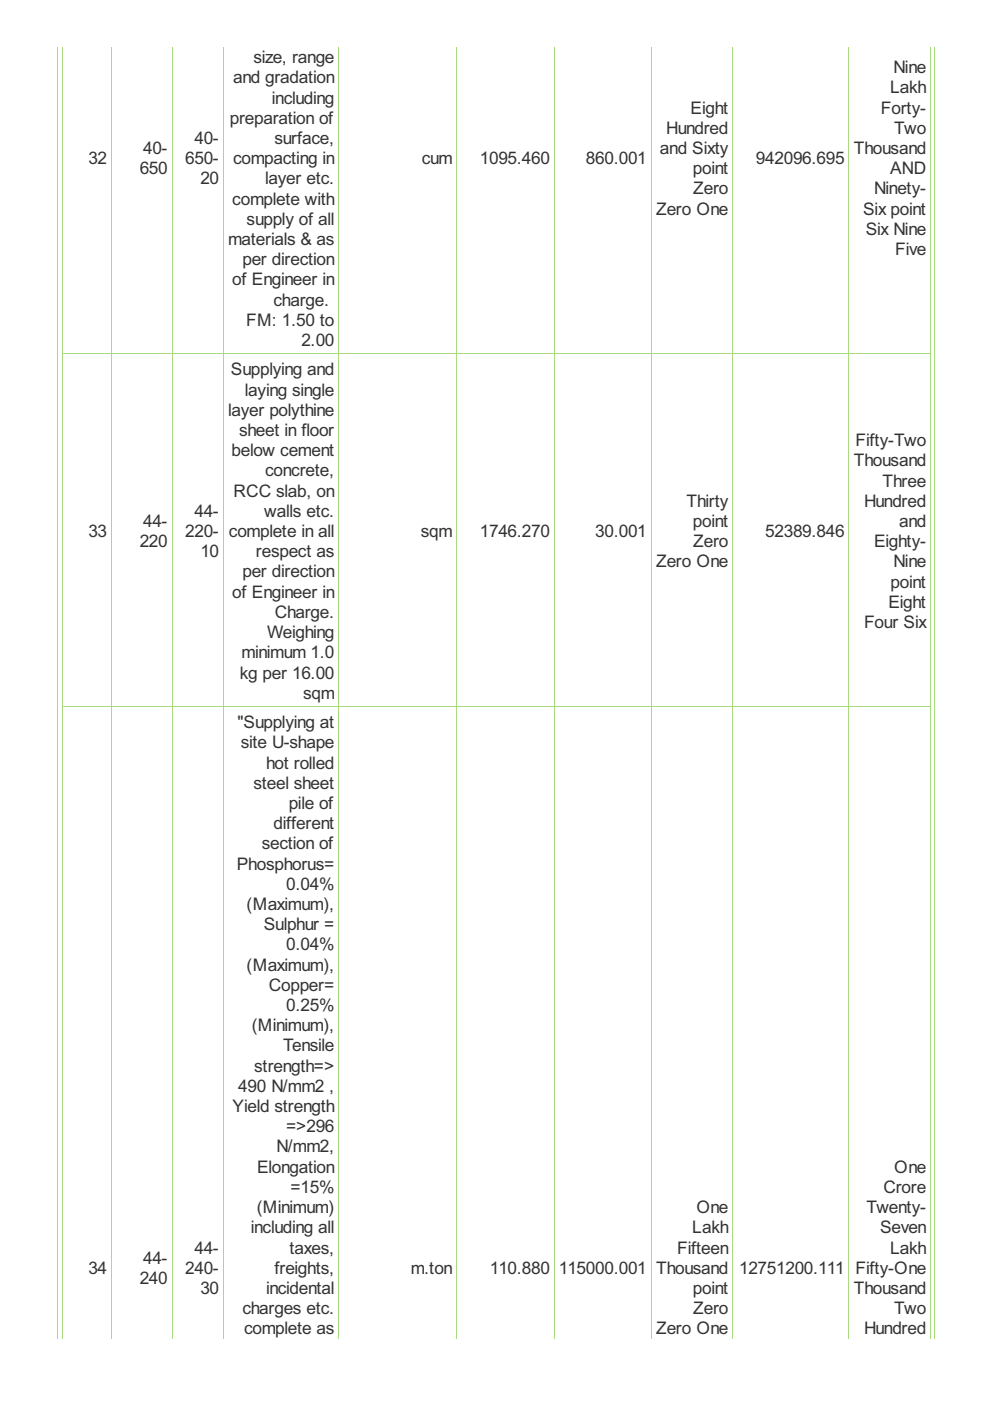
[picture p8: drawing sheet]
<svg xmlns="http://www.w3.org/2000/svg" width="210mm" height="297mm" viewBox="0 0 210 297" stroke-linecap="round" stroke-linejoin="round" font-family="sans-serif">
<defs><g id="words">
<g font-size="4.1" fill="#333">
<text x="49.4" y="17.7">and gradation</text>
<text x="53.7" y="13.4">size, range</text>
<text x="189.4" y="15.5">Nine</text>
<text x="57.6" y="21.9">including</text>
<text x="188.7" y="19.8">Lakh</text>
<text x="48.7" y="26.2">preparation of</text>
<text x="141.2" y="28.4">Hundred</text>
<text x="146.4" y="24.1">Eight</text>
<text x="186.8" y="24.1">Forty-</text>
<text x="189.6" y="28.4">Two</text>
<text x="18.7" y="34.8">32</text>
<text x="30.3" y="32.7">40-</text>
<text x="39.3" y="34.8">650-</text>
<text x="41.2" y="30.5">40-</text>
<text x="49.4" y="34.8">compacting in</text>
<text x="58.2" y="30.5">surface,</text>
<text x="89.4" y="34.8">cum</text>
<text x="101.7" y="34.8">1095.460</text>
<text x="124.2" y="34.8">860.001</text>
<text x="139.9" y="32.7">and Sixty</text>
<text x="160.3" y="34.8">942096.695</text>
<text x="181" y="32.7">Thousand</text>
<text x="29.6" y="36.9">650</text>
<text x="42.5" y="39.1">20</text>
<text x="56.2" y="39.1">layer etc.</text>
<text x="146.9" y="36.9">point</text>
<text x="147" y="41.2">Zero</text>
<text x="185.3" y="41.2">Ninety-</text>
<text x="188.7" y="36.9">AND</text>
<text x="49.3" y="43.4">complete with</text>
<text x="52.3" y="47.7">supply of all</text>
<text x="139.1" y="45.5">Zero One</text>
<text x="183" y="45.5">Six point</text>
<text x="48.4" y="51.9">materials &amp; as</text>
<text x="183.5" y="49.8">Six Nine</text>
<text x="51.4" y="56.2">per direction</text>
<text x="189.8" y="54.1">Five</text>
<text x="49.3" y="60.5">of Engineer in</text>
<text x="58" y="64.8">charge.</text>
<text x="52.2" y="69.1">FM: 1.50 to</text>
<text x="63.9" y="73.4">2.00</text>
<text x="49" y="79.6">Supplying and</text>
<text x="51.9" y="83.9">laying single</text>
<text x="48.4" y="88.2">layer polythine</text>
<text x="50.7" y="92.5">sheet in floor</text>
<text x="181.4" y="94.6">Fifty-Two</text>
<text x="49.1" y="96.7">below cement</text>
<text x="56.2" y="101">concrete,</text>
<text x="181" y="98.9">Thousand</text>
<text x="49.5" y="105.3">RCC slab, on</text>
<text x="145.5" y="107.4">Thirty</text>
<text x="183.2" y="107.4">Hundred</text>
<text x="187.1" y="103.2">Three</text>
<text x="18.7" y="113.9">33</text>
<text x="30.3" y="111.7">44-</text>
<text x="39.3" y="113.9">220-</text>
<text x="41.2" y="109.6">44-</text>
<text x="48.5" y="113.9">complete in all</text>
<text x="56" y="109.6">walls etc.</text>
<text x="89.2" y="113.9">sqm</text>
<text x="101.7" y="113.9">1746.270</text>
<text x="126.2" y="113.9">30.001</text>
<text x="146.9" y="111.7">point</text>
<text x="162.2" y="113.9">52389.846</text>
<text x="190.6" y="111.7">and</text>
<text x="29.6" y="116">220</text>
<text x="42.5" y="118.2">10</text>
<text x="54.3" y="118.2">respect as</text>
<text x="147" y="116">Zero</text>
<text x="185.3" y="116">Eighty-</text>
<text x="51.4" y="122.4">per direction</text>
<text x="139.1" y="120.3">Zero One</text>
<text x="188.8" y="124.6">point</text>
<text x="189.4" y="120.3">Nine</text>
<text x="49.3" y="126.7">of Engineer in</text>
<text x="58.2" y="131">Charge.</text>
<text x="188.4" y="128.9">Eight</text>
<text x="56.6" y="135.3">Weighing</text>
<text x="183.2" y="133.2">Four Six</text>
<text x="50.9" y="143.9">kg per 16.00</text>
<text x="51.2" y="139.6">minimum 1.0</text>
<text x="64.3" y="148.1">sqm</text>
<text x="50.3" y="154.4">&quot;Supplying at</text>
<text x="51" y="158.7">site U-shape</text>
<text x="53.7" y="167.2">steel sheet</text>
<text x="56.4" y="163">hot rolled</text>
<text x="61.2" y="171.5">pile of</text>
<text x="58" y="175.8">different</text>
<text x="50.2" y="184.4">Phosphorus=</text>
<text x="55.5" y="180.1">section of</text>
<text x="60.7" y="188.7">0.04%</text>
<text x="52.3" y="192.9">(Maximum),</text>
<text x="55.9" y="197.2">Sulphur =</text>
<text x="60.7" y="201.5">0.04%</text>
<text x="52.3" y="205.8">(Maximum),</text>
<text x="57" y="210.1">Copper=</text>
<text x="60.7" y="214.4">0.25%</text>
<text x="53.4" y="218.6">(Minimum),</text>
<text x="53.9" y="227.2">strength=&gt;</text>
<text x="60" y="222.9">Tensile</text>
<text x="50.5" y="231.5">490 N/mm2 ,</text>
<text x="49.3" y="235.8">Yield strength</text>
<text x="58.6" y="244.4">N/mm2,</text>
<text x="60.7" y="240.1">=&gt;296</text>
<text x="54.5" y="248.6">Elongation</text>
<text x="189.6" y="248.6">One</text>
<text x="54.4" y="257.2">(Minimum)</text>
<text x="61.6" y="252.9">=15%</text>
<text x="147.7" y="257.2">One</text>
<text x="183.7" y="257.2">Twenty-</text>
<text x="187.3" y="252.9">Crore</text>
<text x="53.2" y="261.5">including all</text>
<text x="146.8" y="261.5">Lakh</text>
<text x="186.6" y="261.5">Seven</text>
<text x="30.3" y="267.9">44-</text>
<text x="41.2" y="265.8">44-</text>
<text x="61.4" y="265.8">taxes,</text>
<text x="143.6" y="265.8">Fifteen</text>
<text x="188.7" y="265.8">Lakh</text>
<text x="18.7" y="270.1">34</text>
<text x="29.6" y="272.2">240</text>
<text x="39.3" y="270.1">240-</text>
<text x="42.5" y="274.3">30</text>
<text x="56.4" y="274.3">incidental</text>
<text x="58.2" y="270.1">freights,</text>
<text x="87.1" y="270.1">m.ton</text>
<text x="103.9" y="270.1">110.880</text>
<text x="118.5" y="270.1">115000.001</text>
<text x="139.1" y="270.1">Thousand</text>
<text x="146.9" y="274.3">point</text>
<text x="156.7" y="270.1">12751200.111</text>
<text x="181" y="274.3">Thousand</text>
<text x="181.4" y="270.1">Fifty-One</text>
<text x="51.4" y="278.6">charges etc.</text>
<text x="147" y="278.6">Zero</text>
<text x="189.6" y="278.6">Two</text>
<text x="51.8" y="282.9">complete as</text>
<text x="139.1" y="282.9">Zero One</text>
<text x="183.2" y="282.9">Hundred</text>
</g>
</g></defs>
<g fill="none" stroke="#a8da7f" stroke-width=".21">
<path d="M12.2 9.9v273.9M13.3 9.9v273.9M23.6 9.9v273.9M36.5 9.9v273.9M47.4 9.9v273.9M71.8 9.9v273.9M96.8 9.9v273.9M117.5 9.9v273.9M138.1 9.9v273.9M155.4 9.9v273.9M180 9.9v273.9M197.3 9.9v273.9"/>
<path d="M198.2 9.9v273.9M13.2 75.1h184.2M13.2 149.8h184.2"/>
</g>
<use href="#words"/>
</svg>
